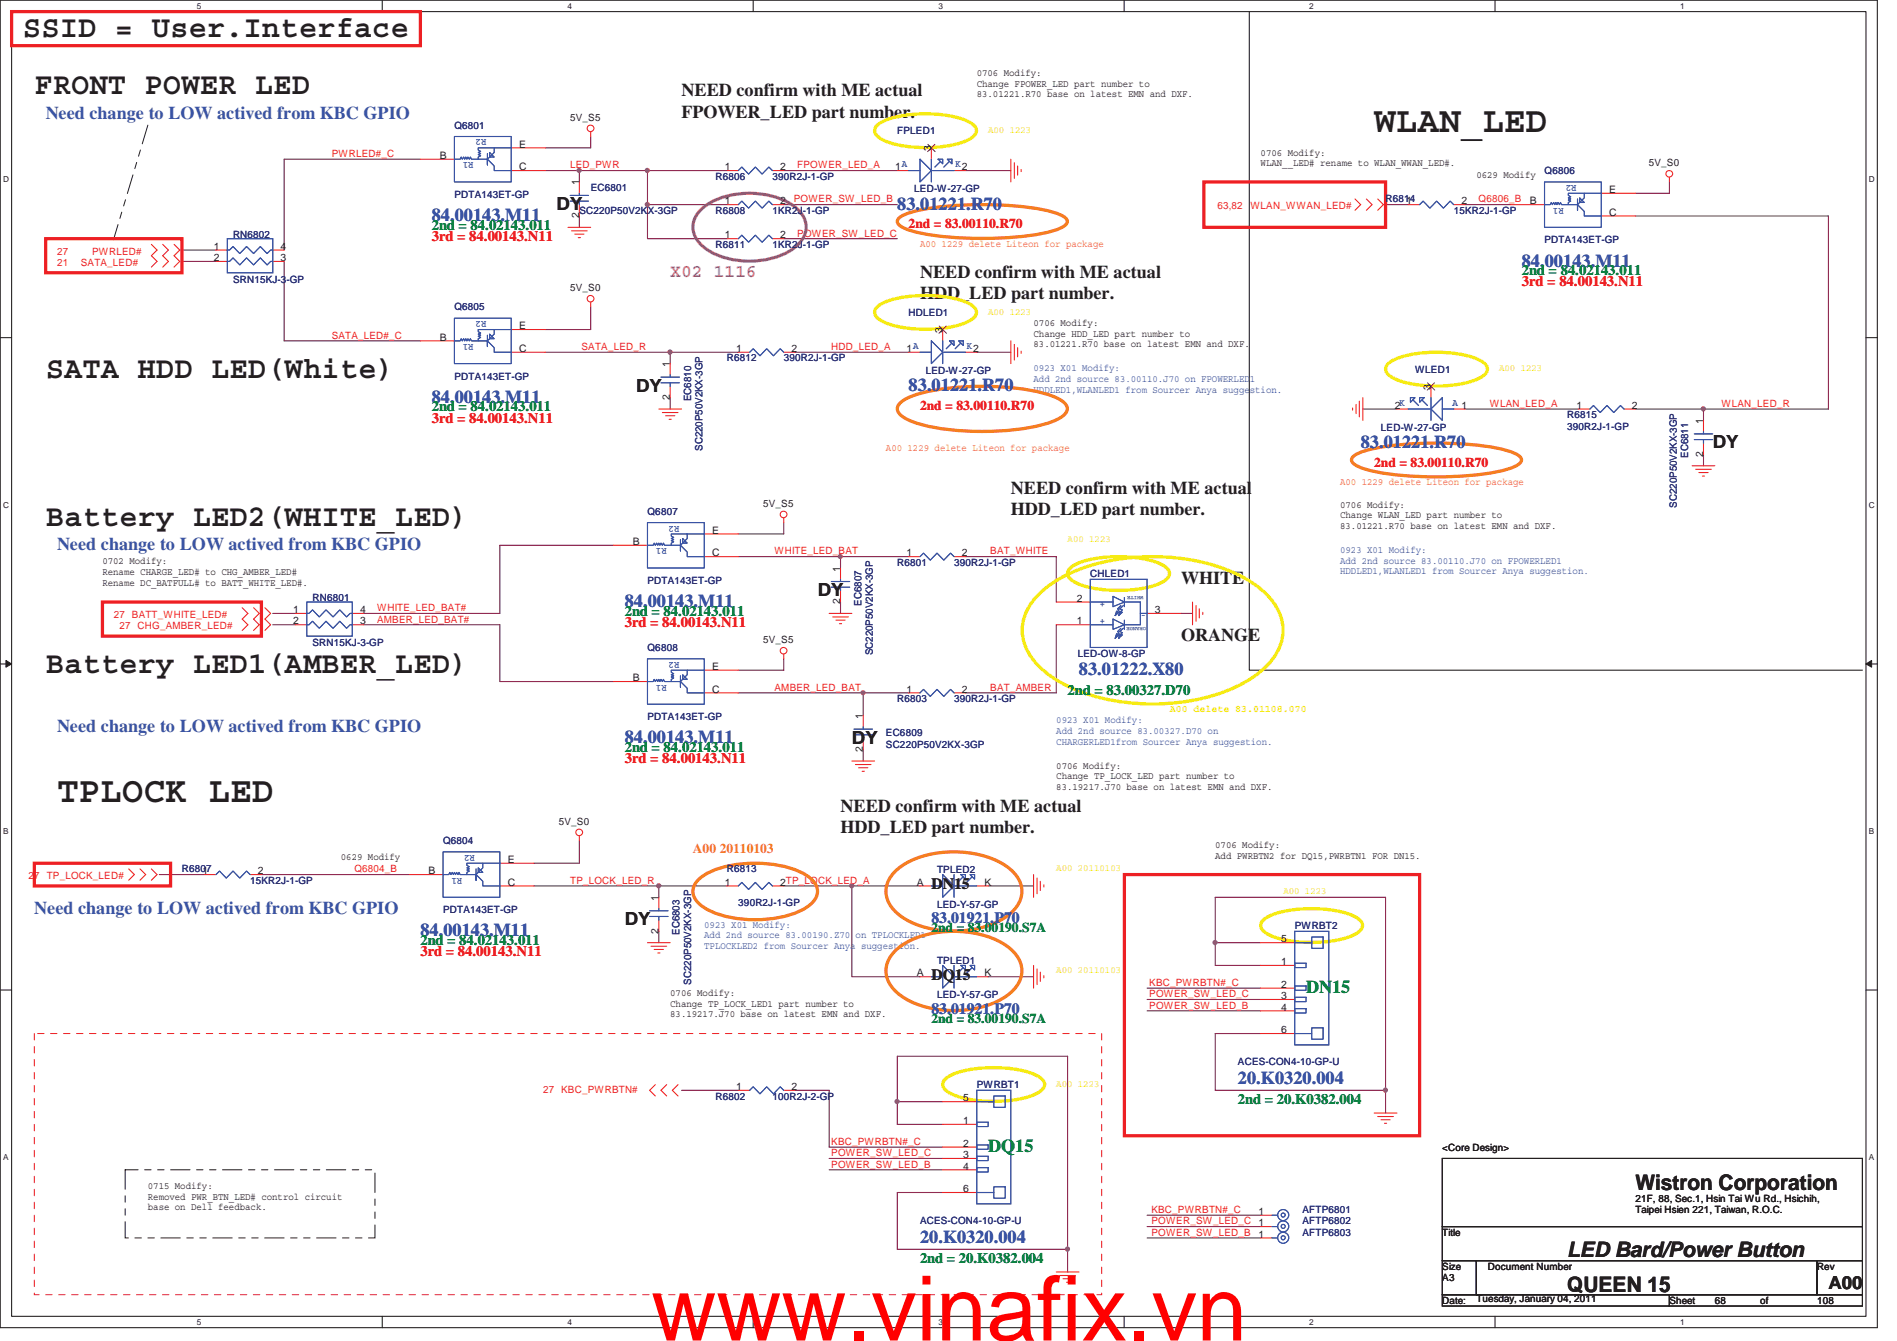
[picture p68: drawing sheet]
<svg xmlns="http://www.w3.org/2000/svg" width="297mm" height="210mm" viewBox="0 0 297 210" stroke-linecap="round" stroke-linejoin="round" font-family="sans-serif">
<defs><g id="words">
<text font-size="14.1" fill="#f00" x="102" y="209.9">www.vinafix.vn</text>
<g font-size="5.7" fill="#231f20">
<text x="215.2" y="20.7">WLAN_LED</text>
<text x="8.9" y="125.6">TPLOCK LED</text>
</g>
<g font-size="4.8" fill="#231f20">
<text x="3.6" y="5.8">SSID = User.Interface</text>
<text x="5.4" y="14.7">FRONT POWER LED</text>
<text x="7.2" y="59.2">SATA HDD LED(White)</text>
<text x="7.2" y="82.3">Battery LED2(WHITE_LED)</text>
<text x="7.2" y="105.4">Battery LED1(AMBER_LED)</text>
</g>
<g font-size="3.3" fill="#231f20">
<text x="256.1" y="186.3">Wistron Corporation</text>
<text x="245.4" y="196.9">LED Bard/Power Button</text>
<text x="245.4" y="202.3">QUEEN 15</text>
</g>
<g font-size="2.8" fill="#231f20">
<text x="106.7" y="15.1">NEED confirm with ME actual</text>
<text x="106.7" y="18.4">FPOWER_LED part number.</text>
<text x="87.2" y="32.9">DY</text>
<text x="144.1" y="43.5">NEED confirm with ME actual</text>
<text x="144.1" y="46.9">HDD_LED part number.</text>
<text x="99.6" y="61.3">DY</text>
<text x="268.2" y="70.2">DY</text>
<text x="158.3" y="77.3">NEED confirm with ME actual</text>
<text x="158.3" y="80.6">HDD_LED part number.</text>
<text x="128.1" y="93.3">DY</text>
<text x="185" y="91.5">WHITE</text>
<text x="185" y="100.4">ORANGE</text>
<text x="133.4" y="116.5">DY</text>
<text x="131.6" y="127.1">NEED confirm with ME actual</text>
<text x="131.6" y="130.4">HDD_LED part number.</text>
<text x="97.8" y="144.9">DY</text>
<text x="286.3" y="201.8">A00</text>
</g>
<g font-size="2.8" fill="#3953a4">
<text x="7.2" y="18.6">Need change to LOW actived from KBC GPIO</text>
<text x="67.6" y="34.6">84.00143.M11</text>
<text x="140.5" y="32.8">83.01221.R70</text>
<text x="238.3" y="41.7">84.00143.M11</text>
<text x="67.6" y="63.1">84.00143.M11</text>
<text x="142.3" y="61.3">83.01221.R70</text>
<text x="213.1" y="70.2">83.01221.R70</text>
<text x="8.9" y="86.2">Need change to LOW actived from KBC GPIO</text>
<text x="97.8" y="95.1">84.00143.M11</text>
<text x="168.9" y="105.7">83.01222.X80</text>
<text x="8.9" y="114.6">Need change to LOW actived from KBC GPIO</text>
<text x="97.8" y="116.4">84.00143.M11</text>
<text x="5.4" y="143.1">Need change to LOW actived from KBC GPIO</text>
<text x="65.8" y="146.6">84.00143.M11</text>
<text x="193.8" y="169.8">20.K0320.004</text>
<text x="144.1" y="194.6">20.K0320.004</text>
</g>
<text font-size="2.8" fill="#b9529f" x="104.9" y="43.3">X02 1116</text>
<g font-size="2.8" fill="#098040">
<text x="204.5" y="155.5">DN15</text>
<text x="154.7" y="180.4">DQ15</text>
</g>
<g font-size="2.5" fill="#231f20">
<text x="145.8" y="139.2">DN15</text>
<text x="145.8" y="153.5">DQ15</text>
</g>
<g font-size="2.5" fill="#3953a4">
<text x="145.8" y="144.6">83.01921.P70</text>
<text x="145.8" y="158.8">83.01921.P70</text>
</g>
<g font-size="2.3" fill="#098040">
<text x="67.6" y="35.9">2nd = 84.02143.011</text>
<text x="238.3" y="43">2nd = 84.02143.011</text>
<text x="67.6" y="64.4">2nd = 84.02143.011</text>
<text x="97.8" y="96.4">2nd = 84.02143.011</text>
<text x="167.2" y="108.8">2nd = 83.00327.D70</text>
<text x="97.8" y="117.7">2nd = 84.02143.011</text>
<text x="65.8" y="148">2nd = 84.02143.011</text>
<text x="193.8" y="172.8">2nd = 20.K0382.004</text>
<text x="144.1" y="197.7">2nd = 20.K0382.004</text>
</g>
<g font-size="2.3" fill="#ed2024">
<text x="67.6" y="37.7">3rd = 84.00143.N11</text>
<text x="238.3" y="44.8">3rd = 84.00143.N11</text>
<text x="67.6" y="66.2">3rd = 84.00143.N11</text>
<text x="97.8" y="98.2">3rd = 84.00143.N11</text>
<text x="97.8" y="119.5">3rd = 84.00143.N11</text>
<text x="65.8" y="149.7">3rd = 84.00143.N11</text>
</g>
<g font-size="2.1" fill="#ed2024">
<text x="142.3" y="35.8">2nd = 83.00110.R70</text>
<text x="144.1" y="64.2">2nd = 83.00110.R70</text>
<text x="215.2" y="73.1">2nd = 83.00110.R70</text>
</g>
<text font-size="2.1" fill="#f57f20" x="108.5" y="133.6">A00 20110103</text>
<g font-size="2.1" fill="#098040">
<text x="145.8" y="146">2nd = 83.00190.S7A</text>
<text x="145.8" y="160.2">2nd = 83.00190.S7A</text>
</g>
<g font-size="1.6" fill="#231f20">
<text x="152.9" y="11.9">0706 Modify:</text>
<text x="152.9" y="13.6">Change FPOWER_LED part number to</text>
<text x="152.9" y="15.2">83.01221.R70 base on latest EMN and DXF.</text>
<text x="81.3" y="23.1">E</text>
<text x="89.3" y="18.9">5V_S5</text>
<text x="145.8" y="23.7" transform="rotate(-90 145.8 23.7)">3</text>
<text x="68.9" y="24.9">B</text>
<text x="81.3" y="26.7">C</text>
<text x="90.7" y="29" transform="rotate(-90 90.7 29)">1</text>
<text x="113.5" y="26.7">1</text>
<text x="122.2" y="26.7">2</text>
<text x="140.2" y="26.7">1</text>
<text x="150.6" y="26.7">2</text>
<text x="197.4" y="24.4">0706 Modify:</text>
<text x="197.4" y="26">WLAN__LED# rename to WLAN_WWAN_LED#.</text>
<text x="231.2" y="27.9">0629 Modify</text>
<text x="258.2" y="26">5V_S0</text>
<text x="90.7" y="34.2" transform="rotate(-90 90.7 34.2)">2</text>
<text x="113.5" y="32">1</text>
<text x="122.2" y="32">2</text>
<text x="220.2" y="32">1</text>
<text x="228.9" y="32">2</text>
<text x="239.6" y="32">B</text>
<text x="252" y="30.2">E</text>
<text x="252" y="33.8">C</text>
<text x="33.5" y="39.1">1</text>
<text x="33.5" y="40.9">2</text>
<text x="43.9" y="40.9">3</text>
<text x="43.9" y="39.1">4</text>
<text x="113.5" y="37.3">1</text>
<text x="122.2" y="37.3">2</text>
<text x="89.3" y="45.6">5V_S0</text>
<text x="68.9" y="53.3">B</text>
<text x="81.3" y="51.6">E</text>
<text x="147.6" y="52.2" transform="rotate(-90 147.6 52.2)">3</text>
<text x="161.8" y="51.1">0706 Modify:</text>
<text x="161.8" y="52.7">Change HDD_LED part number to</text>
<text x="81.3" y="55.1">C</text>
<text x="104.9" y="57.5" transform="rotate(-90 104.9 57.5)">1</text>
<text x="115.3" y="55.1">1</text>
<text x="123.9" y="55.1">2</text>
<text x="141.9" y="55.1">1</text>
<text x="152.4" y="55.1">2</text>
<text x="161.8" y="54.4">83.01221.R70 base on latest EMN and DXF.</text>
<text x="104.9" y="62.6" transform="rotate(-90 104.9 62.6)">2</text>
<text x="218.4" y="64">2</text>
<text x="224" y="61" transform="rotate(-90 224 61)">3</text>
<text x="228.9" y="64">1</text>
<text x="246.8" y="64">1</text>
<text x="255.5" y="64">2</text>
<text x="266.7" y="71.5" transform="rotate(-90 266.7 71.5)">2</text>
<text x="266.7" y="66.4" transform="rotate(-90 266.7 66.4)">1</text>
<text x="111.5" y="83.6">E</text>
<text x="119.5" y="79.4">5V_S5</text>
<text x="209.8" y="79.5">0706 Modify:</text>
<text x="209.8" y="81.2">Change WLAN_LED part number to</text>
<text x="209.8" y="82.8">83.01221.R70 base on latest EMN and DXF.</text>
<text x="16" y="88.4">0702 Modify:</text>
<text x="99.1" y="85.3">B</text>
<text x="111.5" y="87.1">C</text>
<text x="131.6" y="89.5" transform="rotate(-90 131.6 89.5)">1</text>
<text x="141.9" y="87.1">1</text>
<text x="150.6" y="87.1">2</text>
<text x="16" y="90">Rename CHARGE_LED# to CHG_AMBER_LED#</text>
<text x="16" y="91.7">Rename DC_BATFULL# to BATT_WHITE_LED#.</text>
<text x="131.6" y="94.6" transform="rotate(-90 131.6 94.6)">2</text>
<text x="168.6" y="94.2">2</text>
<text x="45.9" y="96">1</text>
<text x="45.9" y="97.8">2</text>
<text x="56.4" y="97.8">3</text>
<text x="56.4" y="96">4</text>
<text x="119.5" y="100.7">5V_S5</text>
<text x="168.6" y="97.8">1</text>
<text x="180.8" y="96">3</text>
<text x="99.1" y="106.7">B</text>
<text x="111.5" y="104.9">E</text>
<text x="111.5" y="108.5">C</text>
<text x="135.1" y="112.6" transform="rotate(-90 135.1 112.6)">1</text>
<text x="141.9" y="108.5">1</text>
<text x="150.6" y="108.5">2</text>
<text x="135.1" y="117.7" transform="rotate(-90 135.1 117.7)">2</text>
<text x="165.4" y="120.4">0706 Modify:</text>
<text x="165.4" y="122">Change TP_LOCK_LED part number to</text>
<text x="165.4" y="123.7">83.19217.J70 base on latest EMN and DXF.</text>
<text x="87.5" y="129.2">5V_S0</text>
<text x="31.7" y="136.9">1</text>
<text x="40.4" y="136.9">2</text>
<text x="53.4" y="134.6">0629 Modify</text>
<text x="67.1" y="136.9">B</text>
<text x="79.5" y="135.1">E</text>
<text x="190.3" y="132.8">0706 Modify:</text>
<text x="190.3" y="134.5">Add PWRBTN2 for DQ15,PWRBTN1 FOR DN15.</text>
<text x="79.5" y="138.7">C</text>
<text x="103.1" y="141.1" transform="rotate(-90 103.1 141.1)">1</text>
<text x="113.5" y="138.7">1</text>
<text x="122.2" y="138.7">2TP_LOCK_LED_A</text>
<text x="143.5" y="138.7">A</text>
<text x="154.2" y="138.7">K</text>
<text x="103.1" y="146.2" transform="rotate(-90 103.1 146.2)">2</text>
<text x="200.6" y="147.6">5</text>
<text x="104.9" y="156">0706 Modify:</text>
<text x="143.5" y="152.9">A</text>
<text x="154.2" y="152.9">K</text>
<text x="200.6" y="151.1">1</text>
<text x="200.6" y="154.7">2</text>
<text x="104.9" y="157.6">Change TP_LOCK_LED1 part number to</text>
<text x="104.9" y="159.3">83.19217.J70 base on latest EMN and DXF.</text>
<text x="200.6" y="156.5">3</text>
<text x="200.6" y="158.2">4</text>
<text x="200.6" y="161.8">6</text>
<text x="115.3" y="170.7">1</text>
<text x="123.9" y="170.7">2</text>
<text x="150.8" y="172.5">5</text>
<text x="150.8" y="176">1</text>
<text x="150.8" y="179.6">2</text>
<text x="150.8" y="181.4">3</text>
<text x="150.8" y="183.1">4</text>
<text x="225.8" y="180.2">&lt;Core Design&gt;</text>
<text x="23.2" y="186.2">0715 Modify:</text>
<text x="23.2" y="187.8">Removed PWR_BTN_LED# control circuit</text>
<text x="23.2" y="189.5">base on Dell feedback.</text>
<text x="150.8" y="186.7">6</text>
<text x="197.1" y="190.2">1</text>
<text x="256.1" y="188.2">21F, 88, Sec.1, Hsin Tai Wu Rd., Hsichih,</text>
<text x="256.1" y="190">Taipei Hsien 221, Taiwan, R.O.C.</text>
<text x="197.1" y="193.8">1</text>
<text x="197.1" y="192">1</text>
<text x="225.8" y="193.5">Title</text>
<text x="225.8" y="198.8">Size</text>
<text x="225.8" y="200.6">A3</text>
<text x="231.2" y="203.8">Tuesday, January 04, 2011</text>
<text x="233" y="198.8">Document Number</text>
<text x="284.5" y="198.8">Rev</text>
<text x="225.8" y="204.2">Date:</text>
<text x="261.4" y="204.2">Sheet</text>
<text x="268.5" y="204.2">68</text>
<text x="275.6" y="204.2">of</text>
<text x="284.5" y="204.2">108</text>
</g>
<g font-size="1.6" fill="#282973">
<text x="71.2" y="20.1">Q6801</text>
<text x="140.5" y="21">FPLED1</text>
<text x="92.5" y="29.9">EC6801</text>
<text x="112.1" y="28.1">R6806</text>
<text x="120.9" y="28.1">390R2J-1-GP</text>
<text x="241.8" y="27.3">Q6806</text>
<text x="71.2" y="31">PDTA143ET-GP</text>
<text x="90.7" y="33.5">SC220P50V2KX-3GP</text>
<text x="112.1" y="33.5">R6808</text>
<text x="120.9" y="33.5">1KR2J-1-GP</text>
<text x="143.2" y="30.1">LED-W-27-GP</text>
<text x="217" y="31.7">R6814</text>
<text x="227.6" y="33.5">15KR2J-1-GP</text>
<text x="36.5" y="37.2">RN6802</text>
<text x="112.1" y="38.8">R6811</text>
<text x="120.9" y="38.8">1KR2J-1-GP</text>
<text x="241.8" y="38.1">PDTA143ET-GP</text>
<text x="36.5" y="44.3">SRN15KJ-3-GP</text>
<text x="71.2" y="48.6">Q6805</text>
<text x="142.3" y="49.5">HDLED1</text>
<text x="71.2" y="59.4">PDTA143ET-GP</text>
<text x="113.8" y="56.6">R6812</text>
<text x="122.7" y="56.6">390R2J-1-GP</text>
<text x="144.9" y="58.5">LED-W-27-GP</text>
<text x="221.6" y="58.4">WLED1</text>
<text x="108.2" y="62.8" transform="rotate(-90 108.2 62.8)">EC6810</text>
<text x="245.4" y="65.5">R6815</text>
<text x="110" y="70.6" transform="rotate(-90 110 70.6)">SC220P50V2KX-3GP</text>
<text x="216.2" y="67.4">LED-W-27-GP</text>
<text x="245.4" y="67.3">390R2J-1-GP</text>
<text x="264.3" y="71.7" transform="rotate(-90 264.3 71.7)">EC6811</text>
<text x="101.4" y="80.6">Q6807</text>
<text x="262.5" y="79.5" transform="rotate(-90 262.5 79.5)">SC220P50V2KX-3GP</text>
<text x="140.5" y="88.6">R6801</text>
<text x="149.4" y="88.6">390R2J-1-GP</text>
<text x="48.9" y="94.1">RN6801</text>
<text x="101.4" y="91.4">PDTA143ET-GP</text>
<text x="134.9" y="94.8" transform="rotate(-90 134.9 94.8)">EC6807</text>
<text x="170.7" y="90.4">CHLED1</text>
<text x="48.9" y="101.2">SRN15KJ-3-GP</text>
<text x="101.4" y="101.9">Q6808</text>
<text x="136.6" y="102.6" transform="rotate(-90 136.6 102.6)">SC220P50V2KX-3GP</text>
<text x="168.8" y="102.8">LED-OW-8-GP</text>
<text x="101.4" y="112.8">PDTA143ET-GP</text>
<text x="140.5" y="109.9">R6803</text>
<text x="149.4" y="109.9">390R2J-1-GP</text>
<text x="138.7" y="115.3">EC6809</text>
<text x="138.7" y="117">SC220P50V2KX-3GP</text>
<text x="28.5" y="136.6">R6807</text>
<text x="69.4" y="132.2">Q6804</text>
<text x="113.8" y="136.6">R6813</text>
<text x="146.7" y="136.8">TPLED2</text>
<text x="39.2" y="138.4">15KR2J-1-GP</text>
<text x="69.4" y="143">PDTA143ET-GP</text>
<text x="115.6" y="141.9">390R2J-1-GP</text>
<text x="146.7" y="142.1">LED-Y-57-GP</text>
<text x="106.4" y="146.4" transform="rotate(-90 106.4 146.4)">EC6803</text>
<text x="202.7" y="145.5">PWRBT2</text>
<text x="108.2" y="154.2" transform="rotate(-90 108.2 154.2)">SC220P50V2KX-3GP</text>
<text x="146.7" y="151">TPLED1</text>
<text x="146.7" y="156.3">LED-Y-57-GP</text>
<text x="193.8" y="166.8">ACES-CON4-10-GP-U</text>
<text x="112.1" y="172.2">R6802</text>
<text x="120.9" y="172.2">100R2J-2-GP</text>
<text x="152.9" y="170.4">PWRBT1</text>
<text x="144.1" y="191.7">ACES-CON4-10-GP-U</text>
<text x="204" y="191.7">AFTP6802</text>
<text x="204" y="189.9">AFTP6801</text>
<text x="204" y="193.5">AFTP6803</text>
</g>
<g font-size="1.6" fill="#3953a4">
<text x="76.2" y="21.8" transform="rotate(180 76.2 21.8)">R2</text>
<text x="74.2" y="25.4" transform="rotate(180 74.2 25.4)">R1</text>
<text x="141.2" y="26.2">A</text>
<text x="149.6" y="26.2">K</text>
<text x="246.8" y="29" transform="rotate(180 246.8 29)">R2</text>
<text x="244.9" y="32.5" transform="rotate(180 244.9 32.5)">R1</text>
<text x="74.2" y="53.8" transform="rotate(180 74.2 53.8)">R1</text>
<text x="76.2" y="50.3" transform="rotate(180 76.2 50.3)">R2</text>
<text x="143" y="54.6">A</text>
<text x="151.3" y="54.6">K</text>
<text x="161.8" y="58.2">0923 X01 Modify:</text>
<text x="161.8" y="59.8">Add 2nd source 83.00110.J70 on FPOWERLED1</text>
<text x="161.8" y="61.5">HDDLED1,WLANLED1 from Sourcer Anya suggestion.</text>
<text x="219.1" y="63.5">K</text>
<text x="227.5" y="63.5">A</text>
<text x="106.4" y="82.3" transform="rotate(180 106.4 82.3)">R2</text>
<text x="104.4" y="85.8" transform="rotate(180 104.4 85.8)">R1</text>
<text x="209.8" y="86.6">0923 X01 Modify:</text>
<text x="209.8" y="88.3">Add 2nd source 83.00110.J70 on FPOWERLED1</text>
<text x="209.8" y="89.9">HDDLED1,WLANLED1 from Sourcer Anya suggestion.</text>
<text x="173.1" y="94.2" transform="rotate(180 173.1 94.2)">+</text>
<text x="179.4" y="96" transform="rotate(180 179.4 96)">-</text>
<text x="173.1" y="96.9" transform="rotate(180 173.1 96.9)">+</text>
<text x="104.4" y="107.2" transform="rotate(180 104.4 107.2)">R1</text>
<text x="106.4" y="103.6" transform="rotate(180 106.4 103.6)">R2</text>
<text x="165.4" y="113.3">0923 X01 Modify:</text>
<text x="165.4" y="114.9">Add 2nd source 83.00327.D70 on</text>
<text x="165.4" y="116.6">CHARGERLED1from Sourcer Anya suggestion.</text>
<text x="72.4" y="137.4" transform="rotate(180 72.4 137.4)">R1</text>
<text x="74.4" y="133.9" transform="rotate(180 74.4 133.9)">R2</text>
<text x="110.3" y="145.3">0923 X01 Modify:</text>
<text x="110.3" y="146.9">Add 2nd source 83.00190.Z70 on TPLOCKLED1</text>
<text x="110.3" y="148.6">TPLOCKLED2 from Sourcer Anya suggestion.</text>
</g>
<g font-size="1.6" fill="#f6eb13">
<text x="154.7" y="20.8">A00 1223</text>
<text x="154.7" y="49.3">A00 1223</text>
<text x="234.7" y="58.2">A00 1223</text>
<text x="167.2" y="84.8">A00 1223</text>
<text x="183.2" y="111.5">A00 delete 83.01108.070</text>
<text x="165.4" y="136.4">A00 20110103</text>
<text x="201" y="140">A00 1223</text>
<text x="165.4" y="152.4">A00 20110103</text>
<text x="165.4" y="170.2">A00 1223</text>
</g>
<g font-size="1.6" fill="#ed2024">
<text x="51.9" y="24.6">PWRLED#_C</text>
<text x="89.3" y="26.4">LED_PWR</text>
<text x="124.8" y="26.4">FPOWER_LED_A</text>
<text x="124.3" y="31.7">POWER_SW_LED_B</text>
<text x="190.6" y="32.8">63,82</text>
<text x="195.8" y="32.8">WLAN_WWAN_LED#</text>
<text x="231.5" y="31.7">Q6806_B</text>
<text x="8.9" y="41.7">21</text>
<text x="8.9" y="39.9">27</text>
<text x="12.7" y="41.7">SATA_LED#</text>
<text x="14.4" y="39.9">PWRLED#</text>
<text x="124.8" y="37">POWER_SW_LED_C</text>
<text x="51.9" y="53">SATA_LED#_C</text>
<text x="91.1" y="54.8">SATA_LED_R</text>
<text x="130.2" y="54.8">HDD_LED_A</text>
<text x="233.3" y="63.7">WLAN_LED_A</text>
<text x="269.6" y="63.7">WLAN_LED_R</text>
<text x="121.3" y="86.8">WHITE_LED_BAT</text>
<text x="155.1" y="86.8">BAT_WHITE</text>
<text x="59.1" y="95.7">WHITE_LED_BAT#</text>
<text x="17.8" y="96.8">27 BATT_WHITE_LED#</text>
<text x="18.7" y="98.5">27 CHG_AMBER_LED#</text>
<text x="59.1" y="97.5">AMBER_LED_BAT#</text>
<text x="121.3" y="108.2">AMBER_LED_BAT</text>
<text x="155.1" y="108.2">BAT_AMBER</text>
<text x="4.5" y="137.7">27 TP_LOCK_LED#</text>
<text x="55.5" y="136.6">Q6804_B</text>
<text x="89.3" y="138.4">TP_LOCK_LED_R</text>
<text x="180" y="154.4">KBC_PWRBTN#_C</text>
<text x="180" y="156.2">POWER_SW_LED_C</text>
<text x="180" y="157.9">POWER_SW_LED_B</text>
<text x="85" y="171.1">27 KBC_PWRBTN#</text>
<text x="130.2" y="179.3">KBC_PWRBTN#_C</text>
<text x="130.2" y="181.1">POWER_SW_LED_C</text>
<text x="130.2" y="182.8">POWER_SW_LED_B</text>
<text x="180.3" y="189.9">KBC_PWRBTN#_C</text>
<text x="180.3" y="191.7">POWER_SW_LED_C</text>
<text x="180.3" y="193.5">POWER_SW_LED_B</text>
</g>
<g font-size="1.6" fill="#f57f20">
<text x="144.1" y="38.6">A00 1229 delete Liteon for package</text>
<text x="138.7" y="70.6">A00 1229 delete Liteon for package</text>
<text x="209.8" y="75.9">A00 1229 delete Liteon for package</text>
</g>
<g font-size="1.3" fill="#231f20">
<text x="30.8" y="1.4">5</text>
<text x="88.9" y="1.4">4</text>
<text x="146.9" y="1.4">3</text>
<text x="205" y="1.4">2</text>
<text x="263.1" y="1.4">1</text>
<text x=".5" y="28.5">D</text>
<text x="292.6" y="28.5">D</text>
<text x=".5" y="79.5">C</text>
<text x="292.6" y="79.5">C</text>
<text x=".5" y="130.6">B</text>
<text x="292.6" y="130.6">B</text>
<text x=".5" y="181.7">A</text>
<text x="292.6" y="181.7">A</text>
<text x="30.8" y="207.4">5</text>
<text x="88.9" y="207.4">4</text>
<text x="146.9" y="207.4">3</text>
<text x="205" y="207.4">2</text>
<text x="263.1" y="207.4">1</text>
</g>
<g font-size=".8" fill="#3953a4">
<text x="179.1" y="93.4" transform="rotate(180 179.1 93.4)">WHITE</text>
<text x="179.4" y="98.2" transform="rotate(180 179.4 98.2)">ORANGE</text>
</g>
</g></defs>
<path d="M0 0h294v207.9h-294zM1.8 1.8h290.4v204.3h-290.4z" fill="none" stroke="#231f20" stroke-width=".17"/>
<g fill="#fff">
<path d="M30.8 .2h.7v1.4h-.7z"/>
<path d="M30.8 206.3h.7v1.4h-.7z"/>
</g>
<path d="M59.9 0v1.8M59.9 206.1v1.8" fill="none" stroke="#231f20" stroke-width=".17"/>
<g fill="#fff">
<path d="M88.9 .2h.6v1.4h-.6z"/>
<path d="M88.9 206.3h.6v1.4h-.6z"/>
</g>
<path d="M117.9 0v1.8M117.9 206.1v1.8" fill="none" stroke="#231f20" stroke-width=".17"/>
<g fill="#fff">
<path d="M146.9 .2h.7v1.4h-.7z"/>
<path d="M146.9 206.3h.7v1.4h-.7z"/>
</g>
<path d="M176 0v1.8M176 206.1v1.8" fill="none" stroke="#231f20" stroke-width=".17"/>
<g fill="#fff">
<path d="M205 .2h.7v1.4h-.7z"/>
<path d="M205 206.3h.7v1.4h-.7z"/>
</g>
<path d="M234.1 0v1.8M234.1 206.1v1.8" fill="none" stroke="#231f20" stroke-width=".17"/>
<g fill="#fff">
<path d="M263.1 .2h.7v1.4h-.7z"/>
<path d="M263.1 206.3h.7v1.4h-.7z"/>
<path d="M.5 27.3h.9v1.4h-.9z"/>
<path d="M292.6 27.3h.9v1.4h-.9z"/>
<path d="M.5 78.4h.9v1.4h-.9z"/>
<path d="M292.6 78.4h.9v1.4h-.9z"/>
</g>
<path d="M0 52.9h1.8M292.2 52.9h1.8" fill="none" stroke="#231f20" stroke-width=".17"/>
<g fill="#fff">
<path d="M.5 129.5h.8v1.4h-.8z"/>
<path d="M292.6 129.5h.9v1.4h-.9z"/>
</g>
<path d="M0 104h1.8M292.2 104h1.8" fill="none" stroke="#231f20" stroke-width=".17"/>
<path d="M.9 103.4l.9 .6-.9 .5z" fill="#231f20"/>
<path d="M.9 103.4l.9 .6-.9 .5z" fill="none" stroke="#231f20" stroke-width=".16"/>
<path d="M292.2 104l.9-.6v1.1z" fill="#231f20"/>
<path d="M292.2 104l.9-.6v1.1z" fill="none" stroke="#231f20" stroke-width=".16"/>
<g fill="#fff">
<path d="M.5 180.5h.8v1.4h-.8z"/>
<path d="M292.6 180.5h.9v1.4h-.9z"/>
</g>
<path d="M0 155h1.8M292.2 155h1.8" fill="none" stroke="#231f20" stroke-width=".17"/>
<path d="M129.8 170.7v8.9h17.8M140.5 172.5v3.6h7.1M167.2 165.4v30.2h-26.7" fill="none" stroke="#7f1442" stroke-width=".17"/>
<circle cx="167.1" cy="195.6" r=".32" fill="#b9529f"/>
<circle cx="167.1" cy="195.6" r=".32" fill="none" stroke="#b9529f" stroke-width=".17"/>
<path d="M140.5 165.4v7.1h7.1M167.2 195.6v3.6" fill="none" stroke="#7f1442" stroke-width=".17"/>
<circle cx="140.5" cy="172.5" r=".32" fill="#b9529f"/>
<circle cx="140.5" cy="172.5" r=".32" fill="none" stroke="#b9529f" stroke-width=".17"/>
<path d="M101.4 32h12.4M106.7 170.7h8.9M124.5 170.7h5.3M140.5 165.4h26.7M129.8 181.4h17.8M129.8 183.2h17.8M147.6 186.7h-7.1v8.9" fill="none" stroke="#7f1442" stroke-width=".17"/>
<circle cx="101.4" cy="32" r=".32" fill="#b9529f"/>
<circle cx="101.4" cy="32" r=".32" fill="none" stroke="#b9529f" stroke-width=".17"/>
<path d="M101.4 32v5.4h12.4M101.4 26.7h12.4M122.7 37.4h17.8M122.7 32h17.8" fill="none" stroke="#7f1442" stroke-width=".17"/>
<circle cx="101.4" cy="26.7" r=".32" fill="#b9529f"/>
<circle cx="101.4" cy="26.7" r=".32" fill="none" stroke="#b9529f" stroke-width=".17"/>
<path d="M44.5 24.9h21.3M85.4 26.7h5.3M90.7 26.7v1.8M90.7 33.8v1.8M90.7 26.7h10.7M92.5 21.4v1.8h-7.1M122.7 26.7h17.8" fill="none" stroke="#7f1442" stroke-width=".17"/>
<circle cx="90.7" cy="26.7" r=".32" fill="#b9529f"/>
<circle cx="90.7" cy="26.7" r=".32" fill="none" stroke="#b9529f" stroke-width=".17"/>
<path d="M101.4 26.7v5.3M151.2 26.7h7.1M44.5 53.4h21.3M92.5 48v3.6h-7.1M104.9 55.2h10.7M124.5 55.2h17.8" fill="none" stroke="#7f1442" stroke-width=".17"/>
<circle cx="104.9" cy="55.1" r=".32" fill="#b9529f"/>
<circle cx="104.9" cy="55.1" r=".32" fill="none" stroke="#b9529f" stroke-width=".17"/>
<path d="M85.4 55.2h19.5v1.7M152.9 55.2h5.4M104.9 62.3v1.7M78.3 85.4v10.7M131.6 94.3v1.8M131.6 87.2v1.7" fill="none" stroke="#7f1442" stroke-width=".17"/>
<circle cx="131.6" cy="87.1" r=".32" fill="#b9529f"/>
<circle cx="131.6" cy="87.1" r=".32" fill="none" stroke="#b9529f" stroke-width=".17"/>
<path d="M78.3 85.4h17.8M115.6 87.2h26.7M122.7 81.8v1.8h-7.1M151.2 87.2h14.2M115.6 108.5h19.6v3.6M122.7 103.2v1.7h-7.1M135.2 117.4v1.8M135.2 108.5h7.1M151.2 108.5h14.2" fill="none" stroke="#7f1442" stroke-width=".17"/>
<circle cx="135.1" cy="108.5" r=".32" fill="#b9529f"/>
<circle cx="135.1" cy="108.5" r=".32" fill="none" stroke="#b9529f" stroke-width=".17"/>
<path d="M28.5 39.2h5.3M44.5 24.9v14.3M28.5 40.9h5.3M44.5 40.9v12.5M42.7 96.1h3.6M42.7 97.8h3.6M56.9 97.8h21.4v8.9h17.8M56.9 96.1h21.4M165.4 87.2v7.1M165.4 97.8v10.7M185 96.1h1.7M133.4 138.7h10.7" fill="none" stroke="#7f1442" stroke-width=".17"/>
<circle cx="133.4" cy="138.7" r=".32" fill="#b9529f"/>
<circle cx="133.4" cy="138.7" r=".32" fill="none" stroke="#b9529f" stroke-width=".17"/>
<path d="M40.9 136.9h23.1M90.7 131.6v3.6h-7.1M103.2 138.7h10.6" fill="none" stroke="#7f1442" stroke-width=".17"/>
<circle cx="103.1" cy="138.7" r=".32" fill="#b9529f"/>
<circle cx="103.1" cy="138.7" r=".32" fill="none" stroke="#b9529f" stroke-width=".17"/>
<path d="M217 32h3.5M229.4 32h7.1M261.4 28.5v1.8h-5.3M229.4 64h17.8M266.7 64h19.6M24.9 136.9h7.1M83.6 138.7h19.6v1.8M122.7 138.7h10.7v14.2h10.7M103.2 145.8v1.8" fill="none" stroke="#7f1442" stroke-width=".17"/>
<circle cx="266.7" cy="64" r=".32" fill="#b9529f"/>
<circle cx="266.7" cy="64" r=".32" fill="none" stroke="#b9529f" stroke-width=".17"/>
<path d="M256.1 33.8h30.2v30.2M213.4 64h5.3M256.1 64h10.6v1.8M266.7 71.2v1.7M179.6 154.7h17.8M190.3 147.6v3.6h7.1M217 140.5v30.2h-26.7" fill="none" stroke="#7f1442" stroke-width=".17"/>
<circle cx="216.9" cy="170.7" r=".32" fill="#b9529f"/>
<circle cx="216.9" cy="170.7" r=".32" fill="none" stroke="#b9529f" stroke-width=".17"/>
<path d="M190.3 140.5v7.1h7.1M217 170.7v3.6" fill="none" stroke="#7f1442" stroke-width=".17"/>
<circle cx="190.3" cy="147.6" r=".32" fill="#b9529f"/>
<circle cx="190.3" cy="147.6" r=".32" fill="none" stroke="#b9529f" stroke-width=".17"/>
<path d="M154.7 138.7h7.1M154.7 152.9h7.1M179.6 156.5h17.8M179.6 158.3h17.8M190.3 140.5h26.7M197.4 161.8h-7.1v8.9M179.6 193.8h17.8M179.6 192.1h17.8M179.6 190.3h17.8" fill="none" stroke="#7f1442" stroke-width=".17"/>
<g fill="none" stroke="#ed2024" stroke-width=".17">
<path d="M23.7 38.3l.9 .9-.9 .8 .9 .9-.9 .9M25.5 38.3l.9 .9-.9 .8 .9 .9-.9 .9M27.3 38.3l.8 .9-.8 .8 .8 .9-.8 .9M33.8 39.2h1.8M42.7 39.2h1.8M65.8 24.9h5.4M80 26.7h5.4M80 23.2h5.4M88.9 35.6h3.6M89.5 36.1h2.4M90 36.7h1.4M90.5 37.2h.4"/>
<path d="M90.7 28.5v1.8M90.7 32v1.8M92.5 20.7v.7M113.8 32h1.8M113.8 37.4h1.8M113.8 26.7h1.8M120.9 32h1.8M120.9 37.4h1.8M120.9 26.7h1.8M140.5 26.7h1.8M145.8 23.2v1.7M149.4 26.7h1.8"/>
<path d="M158.3 24.9v3.6M158.8 25.5v2.4M159.3 26v1.4M159.9 26.5v.4M212.2 31.2l.9 .8-.9 .9M213.9 31.2l.9 .8-.9 .9M215.7 31.2l.9 .8-.9 .9M220.5 32h1.8M227.6 32h1.8M236.5 32h5.3M250.7 30.3h5.4M250.7 33.8h5.4"/>
<path d="M261.4 27.8v.7M33.8 40.9h1.8M42.7 40.9h1.8M65.8 53.4h5.4M80 51.6h5.4M80 55.2h5.4M92.5 47.3v.7M104.9 56.9v1.8M115.6 55.2h1.8M122.7 55.2h1.8M142.3 55.2h1.8M147.6 51.6v1.8"/>
<path d="M151.2 55.2h1.7M158.3 53.4v3.5M158.8 53.9v2.5M159.3 54.4v1.5M159.9 55v.3M103.2 64h3.5M103.7 64.6h2.5M104.2 65.1h1.5M104.8 65.7h.3M104.9 60.5v1.8M211.8 63.9v.3M212.3 63.3v1.5"/>
<path d="M212.8 62.8v2.5M213.4 62.3v3.5M218.7 64h1.8M224.1 60.5v1.8M227.6 64h1.8M247.2 64h1.8M254.3 64h1.8M265 72.9h3.5M265.5 73.5h2.5M266 74h1.5M266.6 74.5h.3M266.7 65.8v1.8"/>
<path d="M266.7 69.4v1.8M37.9 95.2l.9 .9-.9 .8 .9 .9-.9 .9M39.7 95.2l.9 .9-.9 .8 .9 .9-.9 .9M41.5 95.2l.9 .9-.9 .8 .9 .9-.9 .9M46.3 96.1h1.7M46.3 97.8h1.7M55.2 96.1h1.7M55.2 97.8h1.7M96.1 85.4h5.3M110.3 87.2h5.3M110.3 83.6h5.3M122.7 81.1v.7"/>
<path d="M129.8 96.1h3.6M130.4 96.6h2.4M130.9 97.1h1.4M131.4 97.7h.4M131.6 88.9v1.8M131.6 92.5v1.8M142.3 87.2h1.8M149.4 87.2h1.8M165.4 97.8h5.3M165.4 94.3h5.3M179.6 96.1h5.4M186.7 94.3v3.5"/>
<path d="M187.3 94.8v2.5M187.8 95.3v1.5M188.3 95.9v.3M96.1 106.7h5.3M110.3 104.9h5.3M110.3 108.5h5.3M122.7 102.4v.8M133.4 119.2h3.5M133.9 119.7h2.5M135.2 112.1v1.7M135.2 115.6v1.8M142.3 108.5h1.8"/>
<path d="M149.4 108.5h1.8M20.1 136.1l.9 .8-.9 .9M21.9 136.1l.9 .8-.9 .9M23.7 136.1l.9 .8-.9 .9M32 136.9h1.8M39.2 136.9h1.7M64 136.9h5.4M78.3 138.7h5.3M78.3 135.2h5.3M90.7 130.9v.7M113.8 138.7h1.8M120.9 138.7h1.8"/>
<path d="M134.4 120.2h1.5M135 120.8h.3M144.1 138.7h1.7M152.9 138.7h1.8M161.8 136.9v3.6M162.4 137.5v2.5M162.9 138v1.4M163.4 138.6v.3M101.4 147.6h3.5M101.9 148.2h2.5M102.4 148.7h1.5M103 149.2h.3"/>
<path d="M103.2 140.5v1.8M103.2 144.1v1.7M144.1 152.9h1.7M152.9 152.9h1.8M161.8 151.2v3.5M162.4 151.7v2.5M162.9 152.2v1.5M163.4 152.8v.3M197.4 151.2h5.3M197.4 154.7h5.3M197.4 156.5h5.3M197.4 158.3h5.3"/>
<path d="M197.4 147.6h5.3M102.6 169.8l-.9 .9 .9 .9M104.4 169.8l-.9 .9 .9 .9M106.2 169.8l-.9 .9 .9 .9M115.6 170.7h1.8M122.7 170.7h1.8M147.6 176.1h5.3M147.6 179.6h5.3M147.6 172.5h5.3M197.4 161.8h5.3M215.2 174.3h3.5M215.7 174.8h2.5"/>
<path d="M216.2 175.3h1.5M216.8 175.9h.3M147.6 181.4h5.3M147.6 183.2h5.3M147.6 186.7h5.3M165.4 199.2h3.5M165.9 199.7h2.5M197.4 193.8h1.8M197.4 192.1h1.8M197.4 190.3h1.8M166.5 200.2h1.4M167 200.8h.3"/>
<circle cx="92.5" cy="20.1" r=".52"/>
<circle cx="261.4" cy="27.2" r=".52"/>
<circle cx="92.5" cy="46.8" r=".52"/>
<circle cx="122.7" cy="80.6" r=".52"/>
<circle cx="122.7" cy="101.9" r=".52"/>
<circle cx="90.7" cy="130.3" r=".52"/>
</g>
<path d="M195.6 1.8v103.1h96M225.8 181.4h65.8v10.7h-65.8zM225.8 192.1h65.8v5.3h-65.8zM225.8 197.4h5.4v5.3h-5.4zM231.2 197.4h53.3v5.3h-53.3zM284.5 197.4h7.1v5.3h-7.1zM225.8 202.7h35.6v1.8h-35.6zM261.4 202.7h30.2v1.8h-30.2z" fill="none" stroke="#231f20" stroke-width=".17"/>
<path d="M1.8 1.8h64v5.4h-64zM7.2 37.4h21.3v5.3h-21.3zM188.5 28.5h28.5v7.1h-28.5zM16 94.3h24.9v5.3h-24.9zM5.4 135.2h21.3v3.5h-21.3zM176.1 136.9h46.2v40.9h-46.2z" fill="none" stroke="#ed2024" stroke-width=".51"/>
<path d="M5.4 161.8h167.1v40.9h-167.1z" fill="none" stroke="#ed2024" stroke-width=".16" stroke-dasharray="1 1 1 1 1 1 1 1"/>
<path d="M23.2 19.6l-5.4 17.8M17.8 37.4h.1M19.6 183.2h39.1v10.6h-39.1z" fill="none" stroke="#231f20" stroke-width=".16" stroke-dasharray="3 1 1 1 1 1"/>
<path d="M109.9 32.7a12.1 12.1 0 0 1 10-2.2 9 9 0 0 1 5.5 2.8 3.5 3.5 0 0 1-.6 5.1 12.1 12.1 0 0 1-10 2.3 8.9 8.9 0 0 1-5.5-2.9 3.6 3.6 0 0 1 .6-5.1z" fill="none" stroke="#b9529f" stroke-width=".51"/>
<path d="M140.6 34.3a5 5 0 0 1 2.7-1.2 54.7 54.7 0 0 1 21.1 0 5 5 0 0 1 2.6 1.2l.1 .4a2.21 2.21 0 0 1-1.8 1.3 48.5 48.5 0 0 1-16.7 1.1l-1.5-.1a15.2 15.2 0 0 1-6.1-1.6l-.4-.4-.1-.3zM141 63.1a12.6 12.6 0 0 1 6.1-2.1 44.6 44.6 0 0 1 16.1 .5 8.3 8.3 0 0 1 3.5 1.6 1.16 1.16 0 0 1 0 1.8 12.7 12.7 0 0 1-6.2 2.2 43.6 43.6 0 0 1-16.1-.6 8.2 8.2 0 0 1-3.4-1.6 1.17 1.17 0 0 1 0-1.8zM211.7 71.7a5 5 0 0 1 2.7-1.3 54.7 54.7 0 0 1 21.1 0 5 5 0 0 1 2.6 1.3l.1 .3a2.21 2.21 0 0 1-1.8 1.4 48.5 48.5 0 0 1-16.7 1.1l-1.5-.2a15.2 15.2 0 0 1-6.1-1.6l-.4-.3-.1-.4zM109.4 137.7a11.1 11.1 0 0 1 6-2.3 18.5 18.5 0 0 1 10.2 1.3 3.8 3.8 0 0 1 2.4 2.9 3.1 3.1 0 0 1-1.6 2.4 16.6 16.6 0 0 1-11 1.8 11 11 0 0 1-6-2.4 2.38 2.38 0 0 1 0-3.7zM140.2 136.4a13.3 13.3 0 0 1 9.1-3 13.4 13.4 0 0 1 9.3 3 4.1 4.1 0 0 1 0 6.3 13.4 13.4 0 0 1-9.3 3.1 13.3 13.3 0 0 1-9.1-3.1 4.1 4.1 0 0 1 0-6.3zM140.2 148.9a13.3 13.3 0 0 1 9.1-3.1 13.4 13.4 0 0 1 9.3 3.1 4.1 4.1 0 0 1 0 6.3 13.4 13.4 0 0 1-9.3 3 13.3 13.3 0 0 1-9.1-3 4.1 4.1 0 0 1 0-6.3z" fill="none" stroke="#f57f20" stroke-width=".51"/>
<path d="M137.3 19.6a9.3 9.3 0 0 1 5.1-1.6 19.3 19.3 0 0 1 9 .9 2.1 2.1 0 0 1 1.5 1.5 2.12 2.12 0 0 1-1.5 1.6 19.6 19.6 0 0 1-12.9 0 2.11 2.11 0 0 1-1.6-1.6l.1-.4zM137.3 48.1a9.3 9.3 0 0 1 5.1-1.7 19.3 19.3 0 0 1 9 .9 2.1 2.1 0 0 1 1.5 1.6 2.12 2.12 0 0 1-1.5 1.6 19.6 19.6 0 0 1-12.9 0 2.11 2.11 0 0 1-1.6-1.6l.1-.4zM217.4 57a9.3 9.3 0 0 1 5-1.7 19.3 19.3 0 0 1 9 .9 2.1 2.1 0 0 1 1.5 1.6 2.12 2.12 0 0 1-1.5 1.6 19.6 19.6 0 0 1-12.9 0 2.11 2.11 0 0 1-1.5-1.6l.1-.4zM162.5 93.2a21.9 21.9 0 0 1 11.9-5.5 33.4 33.4 0 0 1 19.1 2.1 14 14 0 0 1 6.5 5.5 7.2 7.2 0 0 1-1.6 8.9 21.9 21.9 0 0 1-11.9 5.5 33.1 33.1 0 0 1-19-2.1 14 14 0 0 1-6.5-5.5 7.2 7.2 0 0 1 1.5-8.9zM167.6 89a9.3 9.3 0 0 1 5-1.7 19.3 19.3 0 0 1 9 .9 2.1 2.1 0 0 1 1.5 1.6 2.12 2.12 0 0 1-1.5 1.6 19.6 19.6 0 0 1-12.9 0 2.11 2.11 0 0 1-1.5-1.6l.1-.4zM197.8 144.1a9.3 9.3 0 0 1 5-1.7 19.3 19.3 0 0 1 9 1 2.1 2.1 0 0 1 1.6 1.5 2.12 2.12 0 0 1-1.6 1.6 19.6 19.6 0 0 1-12.9 0 2.11 2.11 0 0 1-1.5-1.6l.1-.4zM148 169a9.3 9.3 0 0 1 5.1-1.7 19.3 19.3 0 0 1 8.9 .9 2.1 2.1 0 0 1 1.6 1.6 2.12 2.12 0 0 1-1.6 1.6 19.6 19.6 0 0 1-12.9 0 2.11 2.11 0 0 1-1.5-1.6l.1-.4z" fill="none" stroke="#f6eb13" stroke-width=".51"/>
<g fill="none" stroke="#3953a4" stroke-width=".17">
<path d="M35.6 37.4h7.1v5.3h-7.1zM35.6 39.2h.3l.6-.6 1 1.1 1.1-1.1 1.1 1.1 1.1-1.1 1 1.1 .6-.5h.3M71.2 21.4h8.8v7.1h-8.8zM76.3 24v1.8v-.9h-2.5l-.1-.3-.2 .3-.2-.3-.2 .3-.2-.3-.1 .3-.2-.3-.2 .3-.2-.3-.2 .3h-.8M76.7 23.9l.7 .7h-.7zM77.4 23.2h-2.5v.3l.4 .2-.4 .2 .4 .1-.4 .2 .4 .2-.4 .2v.3M80 23.2h-2.6v.7l-1.1 1 1.1 1.1v.7h2.6M89.3 31.5h2.9M89.3 30.6h2.9M90.7 30.3v.3M90.7 31.5v.5M115.6 32l.6-.5 1 1.1 1.1-1.1 1 1.1 1.1-1.1 .5 .5"/>
<path d="M115.6 37.4l.6-.6 1 1.1 1.1-1.1 1 1.1 1.1-1.1 .5 .6M115.6 26.7l.6-.5 1 1.1 1.1-1.1 1 1.1 1.1-1.1 .5 .5M142.3 26.7h1.8M144.1 24.9l1.7 1.8-1.7 1.8zM145.8 24.9v3.6M146 26.7h3.4M146.9 24.9h.7v.8zM147.3 25.3l-.9 .9M148.3 24.9h.8v.8zM148.7 25.3l-.9 .9M222.3 32l.5-.5 1.1 1.1 1.1-1.1 1 1.1 1.1-1.1 .5 .5M241.8 28.5h8.9v7.1h-8.9z"/>
<path d="M247 31.2v1.7v-.9h-2.5l-.2-.3-.1 .3-.2-.3-.2 .3-.2-.3-.1 .3-.2-.3-.2 .3-.2-.3-.2 .3h-.9M247.4 31l.7 .7h-.7zM248.1 30.3h-2.5v.3l.4 .2-.4 .2 .4 .2-.4 .1 .4 .2-.4 .2v.3M250.7 30.3h-2.6v.7l-1.1 1 1.1 1.1v.7h2.6M35.6 40.9h.3l.6-.5 1 1.1 1.1-1.1 1.1 1.1 1.1-1.1 1 1.1 .6-.6h.3M71.2 49.8h8.8v7.1h-8.8zM76.3 52.5v1.8v-.9h-2.5l-.1-.4-.2 .4-.2-.4-.2 .4-.2-.4-.1 .4-.2-.4-.2 .4-.2-.4-.2 .4h-.8M76.7 52.3l.7 .7h-.7zM77.4 51.6h-2.5v.3l.4 .3-.4 .1 .4 .2-.4 .2 .4 .1-.4 .2v.4M80 51.6h-2.6v.7l-1.1 1.1 1.1 1v.8h2.6M103.5 59.9h2.9M103.5 59.1h2.9"/>
<path d="M104.9 58.7v.4M104.9 59.9v.6M117.4 55.2l.5-.6 1.1 1.1 1.1-1.1 1 1.1 1.1-1.1 .5 .6M144.1 55.2h1.7M145.8 53.4l1.8 1.8-1.8 1.7zM147.6 53.4v3.5M147.8 55.2h3.4M148.7 53.4h.7v.7zM149.1 53.7l-.9 .9M150.1 53.4h.7v.7zM150.4 53.7l-.8 .9M220.5 64h3.4"/>
<path d="M220.8 62.3h.8l-.8 .7zM221.2 62.6l.9 .9M222.3 62.3h.7l-.7 .7zM222.6 62.6l.9 .9M224.1 62.3v3.5M225.8 62.3v3.5l-1.7-1.8zM225.8 64h1.8M249 64l.5-.5 1.1 1.1 1-1.1 1.1 1.1 1-1.1 .6 .5M265.3 68.8h2.9M265.3 67.9h2.9M266.7 67.6v.3M266.7 68.8v.6"/>
<path d="M48 94.3h7.2v5.3h-7.2zM48 96.1h.4l.5-.6 1.1 1.1 1.1-1.1 1.1 1.1 1-1.1 1.1 1.1 .5-.5h.4M48 97.8h.4l.5-.5 1.1 1.1 1.1-1.1 1.1 1.1 1-1.1 1.1 1.1 .5-.6h.4M101.4 81.8h8.9v7.1h-8.9zM106.5 84.5v1.8v-.9h-2.4l-.2-.4-.2 .4-.2-.4-.2 .4-.1-.4-.2 .4-.2-.4-.2 .4-.2-.4-.1 .4h-.9M106.9 84.3l.7 .7h-.7zM107.6 83.6h-2.5v.3l.4 .3-.4 .1 .4 .2-.4 .2 .4 .1-.4 .2v.4M110.3 83.6h-2.7v.7l-1.1 1.1 1.1 1v.8h2.7M130.2 91.9h2.9M130.2 91.1h2.9M131.6 90.7v.4M131.6 91.9v.6"/>
<path d="M144.1 87.2l.5-.6 1.1 1.1 1-1.1 1.1 1.1 1-1.1 .6 .6M170.7 97.8h3.6M170.7 94.3h3.6M170.7 90.7h8.9v10.7h-8.9zM174.3 96.9l1.8 .9-1.8 .7zM174.3 93.4l1.8 .9-1.8 .7zM174.8 99.3l.4 .1-.6 .5zM174.8 95.7l.4 .2-.6 .5zM175.3 99.3l.4 .1-.5 .5zM175.3 95.7l.4 .2-.5 .5zM175.5 98.4l-.5 .5 .2 .2-.6 .8M175.5 94.8l-.5 .5 .2 .2-.6 .9"/>
<path d="M175.9 98.4l-.6 .5 .4 .2-.5 .8M175.9 94.8l-.6 .5 .4 .2-.5 .9M176.1 94.3h2.5v3.5h-2.5M176.1 97.1v1.4M176.1 93.6v1.4M178.6 96.1h1M101.4 103.2h8.9v7.1h-8.9zM106.5 105.8v1.8v-.9h-2.4l-.2-.3-.2 .3-.2-.3-.2 .3-.1-.3-.2 .3-.2-.3-.2 .3-.2-.3-.1 .3h-.9M106.9 105.7l.7 .7h-.7zM107.6 104.9h-2.5v.4l.4 .2-.4 .2 .4 .1-.4 .2 .4 .2-.4 .2v.3M110.3 104.9h-2.7v.8l-1.1 1 1.1 1.1v.7h2.7M133.7 115.1h2.9"/>
<path d="M133.7 114.2h2.9M135.2 113.8v.4M135.2 115.1v.5M144.1 108.5l.5-.6 1.1 1.1 1-1.1 1.1 1.1 1-1.1 .6 .6M33.8 136.9l.6-.5 1 1.1 1.1-1.1 1 1.1 1.1-1.1 .6 .5M69.4 133.4h8.9v7.1h-8.9zM74.5 136.1v1.7v-.9h-2.5l-.1-.3-.2 .3-.2-.3-.2 .3-.1-.3-.2 .3-.2-.3-.2 .3-.2-.3-.1 .3h-.9M74.9 135.9l.7 .7h-.7zM75.6 135.2h-2.5v.3l.4 .2-.4 .2 .4 .2-.4 .1 .4 .2-.4 .2v.3M78.3 135.2h-2.7v.7l-1.1 1 1.1 1.1v.7h2.7M115.6 138.7l.6-.5 1 1.1 1.1-1.1 1 1.1 1.1-1.1 .5 .5M145.8 138.7h1.8"/>
<path d="M147.6 136.9l1.8 1.8-1.8 1.8zM149.4 136.9v3.6M149.6 138.7h3.3M150.4 136.9h.8v.8zM150.8 137.3l-.9 .9M151.9 136.9h.7v.8zM152.2 137.3l-.9 .9M101.7 143.5h2.9M101.7 142.6h2.9M103.2 142.3v.3M103.2 143.5v.6M145.8 152.9h1.8"/>
<path d="M147.6 151.2l1.8 1.7-1.8 1.8zM149.4 151.2v3.5M149.6 152.9h3.3M150.4 151.2h.8v.7zM150.8 151.5l-.9 .9M151.9 151.2h.7v.7zM152.2 151.5l-.9 .9M202.7 145.8h5.4v17.8h-5.4zM202.7 150.8h1.8v.7h-1.8zM202.7 154.4h1.8v.7h-1.8zM202.7 156.2h1.8v.6h-1.8zM202.7 157.9h1.8v.7h-1.8z"/>
<path d="M202.7 147.6h2.7M205.4 146.7h1.8v1.8h-1.8zM117.4 170.7l.5-.5 1.1 1.1 1.1-1.1 1 1.1 1.1-1.1 .5 .5M152.9 172.5h2.7M152.9 170.7h5.4v17.8h-5.4zM152.9 175.7h1.8v.7h-1.8zM152.9 179.3h1.8v.7h-1.8zM155.6 171.6h1.8v1.8h-1.8zM202.7 161.8h2.7M205.4 160.9h1.8v1.8h-1.8zM152.9 186.7h2.7M152.9 181.1h1.8v.6h-1.8z"/>
<path d="M152.9 182.8h1.8v.7h-1.8zM155.6 185.8h1.8v1.8h-1.8zM199.2 193.8h.9M199.2 192.1h.9M199.2 190.3h.9"/>
<circle cx="200.9" cy="193.8" r=".32"/>
<circle cx="200.9" cy="192" r=".32"/>
<circle cx="200.9" cy="190.3" r=".32"/>
<circle cx="200.9" cy="192" r=".87"/>
<circle cx="200.9" cy="193.8" r=".87"/>
<circle cx="200.9" cy="190.3" r=".87"/>
</g>
<path d="M145.3 22.6l1.1 1.1M146.4 22.6l-1.2 1.1M147.1 51.1l1.1 1.1M148.2 51.1l-1.2 1.1M223.5 59.9l1.2 1.2M224.6 59.9l-1.1 1.2" fill="none" stroke="#7f421c" stroke-width=".16"/>
<circle cx="167.1" cy="195.6" r=".32" fill="#b9529f"/>
<circle cx="167.1" cy="195.6" r=".32" fill="none" stroke="#b9529f" stroke-width=".17"/>
<circle cx="140.5" cy="172.5" r=".32" fill="#b9529f"/>
<circle cx="140.5" cy="172.5" r=".32" fill="none" stroke="#b9529f" stroke-width=".17"/>
<circle cx="101.4" cy="32" r=".32" fill="#b9529f"/>
<circle cx="101.4" cy="32" r=".32" fill="none" stroke="#b9529f" stroke-width=".17"/>
<circle cx="101.4" cy="26.7" r=".32" fill="#b9529f"/>
<circle cx="101.4" cy="26.7" r=".32" fill="none" stroke="#b9529f" stroke-width=".17"/>
<circle cx="90.7" cy="26.7" r=".32" fill="#b9529f"/>
<circle cx="90.7" cy="26.7" r=".32" fill="none" stroke="#b9529f" stroke-width=".17"/>
<circle cx="104.9" cy="55.1" r=".32" fill="#b9529f"/>
<circle cx="104.9" cy="55.1" r=".32" fill="none" stroke="#b9529f" stroke-width=".17"/>
<circle cx="131.6" cy="87.1" r=".32" fill="#b9529f"/>
<circle cx="131.6" cy="87.1" r=".32" fill="none" stroke="#b9529f" stroke-width=".17"/>
<circle cx="135.1" cy="108.5" r=".32" fill="#b9529f"/>
<circle cx="135.1" cy="108.5" r=".32" fill="none" stroke="#b9529f" stroke-width=".17"/>
<circle cx="133.4" cy="138.7" r=".32" fill="#b9529f"/>
<circle cx="133.4" cy="138.7" r=".32" fill="none" stroke="#b9529f" stroke-width=".17"/>
<circle cx="103.1" cy="138.7" r=".32" fill="#b9529f"/>
<circle cx="103.1" cy="138.7" r=".32" fill="none" stroke="#b9529f" stroke-width=".17"/>
<circle cx="266.7" cy="64" r=".32" fill="#b9529f"/>
<circle cx="266.7" cy="64" r=".32" fill="none" stroke="#b9529f" stroke-width=".17"/>
<circle cx="216.9" cy="170.7" r=".32" fill="#b9529f"/>
<circle cx="216.9" cy="170.7" r=".32" fill="none" stroke="#b9529f" stroke-width=".17"/>
<circle cx="190.3" cy="147.6" r=".32" fill="#b9529f"/>
<circle cx="190.3" cy="147.6" r=".32" fill="none" stroke="#b9529f" stroke-width=".17"/>
<use href="#words"/>
</svg>
